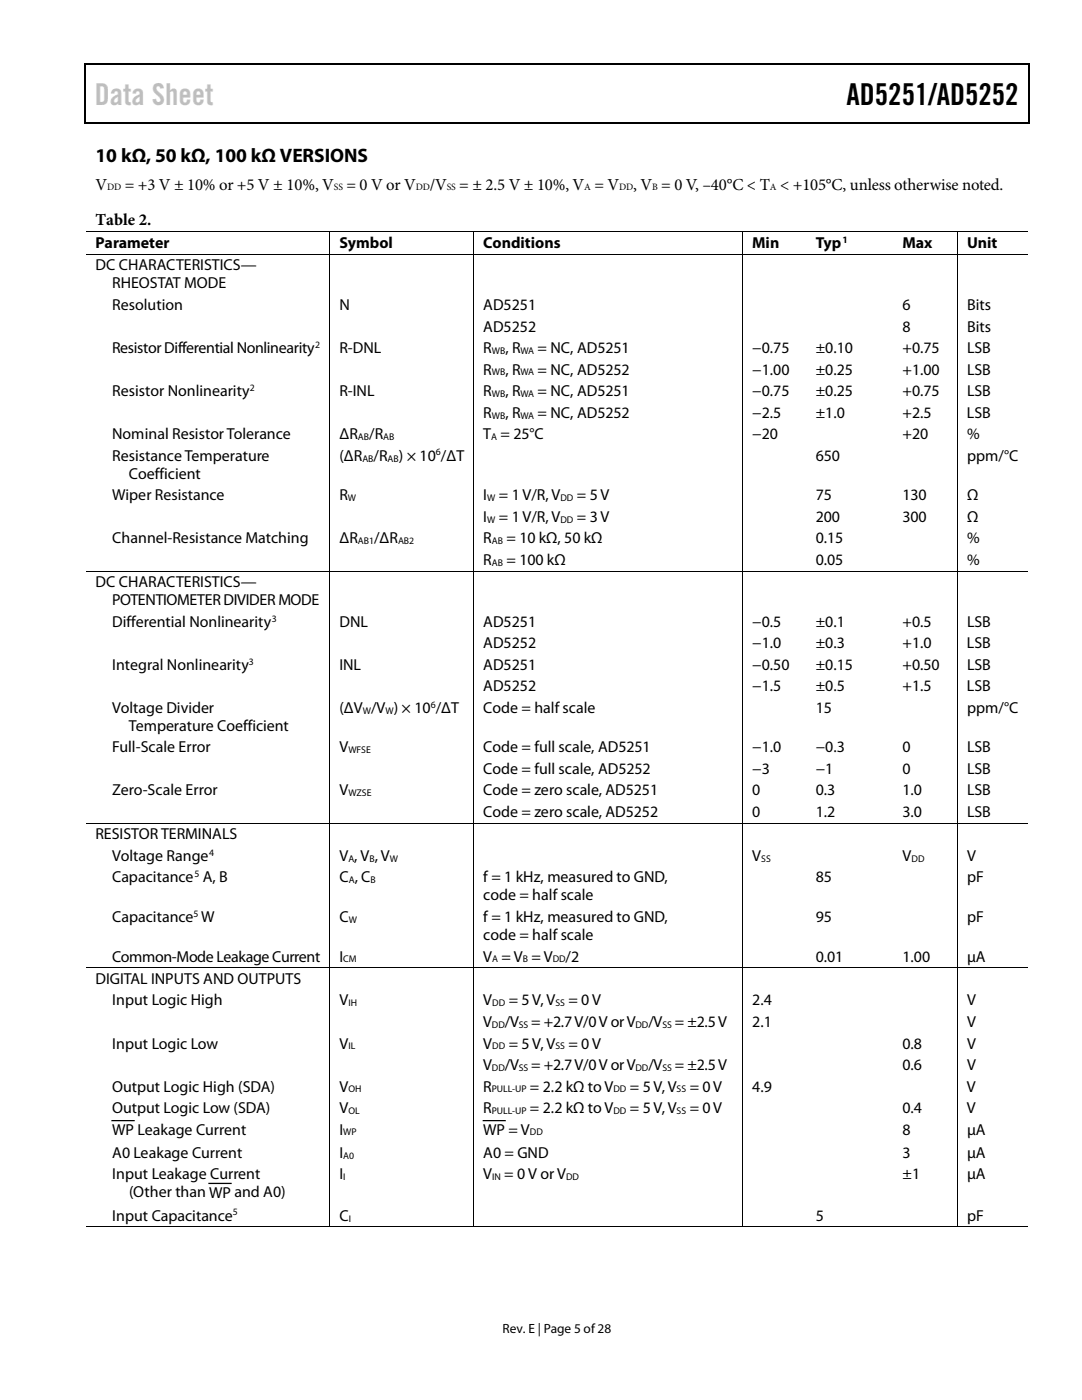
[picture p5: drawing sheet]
<svg xmlns="http://www.w3.org/2000/svg" width="216mm" height="279mm" viewBox="0 0 216 279" stroke-linecap="round" stroke-linejoin="round" font-family="sans-serif">
<defs><g id="words">
<text font-size="6" fill="#c1c1c1" x="18.9" y="20.9">Data Sheet</text>
<text font-size="6" x="168.9" y="20.9">AD5251/AD5252</text>
<text font-size="3.9" x="19" y="32.4">10 kΩ, 50 kΩ, 100 kΩ VERSIONS</text>
<g font-size="3.3">
<text x="19" y="37.8">V</text>
<text x="24.9" y="37.8">= +3 V ± 10% or +5 V ± 10%, V</text>
<text x="69.1" y="37.8">= 0 V or V</text>
<text x="85.8" y="37.8">/V</text>
<text x="91.7" y="37.8">= ± 2.5 V ± 10%, V = V</text>
<text x="126.4" y="37.8">, V = 0 V, –40°C &lt; T &lt; +105°C, unless otherwise noted.</text>
<text x="19" y="45">Table 2.</text>
</g>
<g font-size="3.2">
<text x="19" y="49.5">Parameter</text>
<text x="19.1" y="54">DC CHARACTERISTICS—</text>
<text x="67.7" y="49.5">Symbol</text>
<text x="96.4" y="49.5">Conditions</text>
<text x="150.1" y="49.5">Min</text>
<text x="162.8" y="49.5">Typ</text>
<text x="180.1" y="49.5">Max</text>
<text x="193" y="49.5">Unit</text>
<text x="22.4" y="57.6">RHEOSTAT MODE</text>
<text x="22.4" y="61.9">Resolution</text>
<text x="67.7" y="61.9">N</text>
<text x="96.4" y="61.9">AD5251</text>
<text x="180.1" y="61.9">6</text>
<text x="193" y="61.9">Bits</text>
<text x="22.4" y="70.5">Resistor Differential Nonlinearity</text>
<text x="67.7" y="70.5">R-DNL</text>
<text x="96.4" y="66.2">AD5252</text>
<text x="96.4" y="70.5">R</text>
<text x="100.8" y="70.5">, R</text>
<text x="107.3" y="70.5">= NC, AD5251</text>
<text x="150.1" y="70.5">−0.75</text>
<text x="162.8" y="70.5">±0.10</text>
<text x="180.1" y="66.2">8</text>
<text x="180.1" y="70.5">+0.75</text>
<text x="193" y="66.2">Bits</text>
<text x="193" y="70.5">LSB</text>
<text x="96.4" y="74.8">R</text>
<text x="100.8" y="74.8">, R</text>
<text x="107.3" y="74.8">= NC, AD5252</text>
<text x="150.1" y="74.8">−1.00</text>
<text x="162.8" y="74.8">±0.25</text>
<text x="180.1" y="74.8">+1.00</text>
<text x="193" y="74.8">LSB</text>
<text x="22.4" y="79.1">Resistor Nonlinearity</text>
<text x="67.7" y="79.1">R-INL</text>
<text x="96.4" y="79.1">R</text>
<text x="96.4" y="83.4">R</text>
<text x="100.8" y="79.1">, R</text>
<text x="100.8" y="83.4">, R</text>
<text x="107.3" y="79.1">= NC, AD5251</text>
<text x="107.3" y="83.4">= NC, AD5252</text>
<text x="150.1" y="79.1">−0.75</text>
<text x="150.1" y="83.4">−2.5</text>
<text x="162.8" y="79.1">±0.25</text>
<text x="162.8" y="83.4">±1.0</text>
<text x="180.1" y="83.4">+2.5</text>
<text x="180.1" y="79.1">+0.75</text>
<text x="193" y="83.4">LSB</text>
<text x="193" y="79.1">LSB</text>
<text x="22.4" y="87.7">Nominal Resistor Tolerance</text>
<text x="67.7" y="87.7">ΔR</text>
<text x="73.7" y="87.7">/R</text>
<text x="96.4" y="87.7">T = 25°C</text>
<text x="150.1" y="87.7">−20</text>
<text x="180.1" y="87.7">+20</text>
<text x="193" y="87.7">%</text>
<text x="22.4" y="91.9">Resistance Temperature</text>
<text x="25.7" y="95.5">Coefficient</text>
<text x="67.7" y="91.9">(ΔR</text>
<text x="74.5" y="91.9">/R</text>
<text x="79.6" y="91.9">) × 10 /ΔT</text>
<text x="162.8" y="91.9">650</text>
<text x="193" y="91.9">ppm/°C</text>
<text x="22.4" y="99.8">Wiper Resistance</text>
<text x="67.7" y="99.8">R</text>
<text x="96.4" y="99.8">I</text>
<text x="99.5" y="99.8">= 1V/R, V</text>
<text x="115.1" y="99.8">= 5 V</text>
<text x="162.8" y="99.8">75</text>
<text x="180.1" y="99.8">130</text>
<text x="193" y="99.8">Ω</text>
<text x="96.4" y="104.1">I</text>
<text x="99.5" y="104.1">= 1 V/R, V</text>
<text x="115.1" y="104.1">= 3 V</text>
<text x="162.8" y="104.1">200</text>
<text x="180.1" y="104.1">300</text>
<text x="193" y="104.1">Ω</text>
<text x="22.4" y="108.4">Channel-Resistance Matching</text>
<text x="67.7" y="108.4">ΔR</text>
<text x="74.7" y="108.4">/ΔR</text>
<text x="96.4" y="112.7">R</text>
<text x="96.4" y="108.4">R</text>
<text x="101" y="108.4">= 10 kΩ, 50 kΩ</text>
<text x="101" y="112.7">= 100 kΩ</text>
<text x="162.8" y="108.4">0.15</text>
<text x="162.8" y="112.7">0.05</text>
<text x="193" y="108.4">%</text>
<text x="193" y="112.7">%</text>
<text x="19.1" y="117.2">DC CHARACTERISTICS—</text>
<text x="22.4" y="125.1">Differential Nonlinearity</text>
<text x="22.4" y="120.8">POTENTIOMETER DIVIDER MODE</text>
<text x="67.7" y="125.1">DNL</text>
<text x="96.4" y="125.1">AD5251</text>
<text x="150.1" y="125.1">−0.5</text>
<text x="162.8" y="125.1">±0.1</text>
<text x="180.1" y="125.1">+0.5</text>
<text x="193" y="125.1">LSB</text>
<text x="96.4" y="129.4">AD5252</text>
<text x="150.1" y="129.4">−1.0</text>
<text x="162.8" y="129.4">±0.3</text>
<text x="180.1" y="129.4">+1.0</text>
<text x="193" y="129.4">LSB</text>
<text x="22.4" y="133.7">Integral Nonlinearity</text>
<text x="67.7" y="133.7">INL</text>
<text x="96.4" y="138">AD5252</text>
<text x="96.4" y="133.7">AD5251</text>
<text x="150.1" y="138">−1.5</text>
<text x="150.1" y="133.7">−0.50</text>
<text x="162.8" y="138">±0.5</text>
<text x="162.8" y="133.7">±0.15</text>
<text x="180.1" y="138">+1.5</text>
<text x="180.1" y="133.7">+0.50</text>
<text x="193" y="138">LSB</text>
<text x="193" y="133.7">LSB</text>
<text x="22.4" y="142.3">Voltage Divider</text>
<text x="67.7" y="142.3">(ΔV /V ) × 10 /ΔT</text>
<text x="96.4" y="142.3">Code = half scale</text>
<text x="162.8" y="142.3">15</text>
<text x="193" y="142.3">ppm/°C</text>
<text x="25.7" y="145.9">Temperature Coefficient</text>
<text x="22.4" y="150.2">Full-Scale Error</text>
<text x="67.7" y="150.2">V</text>
<text x="96.4" y="154.5">Code = full scale, AD5252</text>
<text x="96.4" y="150.2">Code = full scale, AD5251</text>
<text x="150.1" y="150.2">−1.0</text>
<text x="150.1" y="154.5">−3</text>
<text x="162.8" y="150.2">−0.3</text>
<text x="162.8" y="154.5">−1</text>
<text x="180.1" y="150.2">0</text>
<text x="180.1" y="154.5">0</text>
<text x="193" y="154.5">LSB</text>
<text x="193" y="150.2">LSB</text>
<text x="22.4" y="158.8">Zero-Scale Error</text>
<text x="67.7" y="158.8">V</text>
<text x="96.4" y="158.8">Code = zero scale, AD5251</text>
<text x="150.1" y="158.8">0</text>
<text x="162.8" y="158.8">0.3</text>
<text x="180.1" y="158.8">1.0</text>
<text x="193" y="158.8">LSB</text>
<text x="19.1" y="167.5">RESISTOR TERMINALS</text>
<text x="96.4" y="163.1">Code = zero scale, AD5252</text>
<text x="150.1" y="163.1">0</text>
<text x="162.8" y="163.1">1.2</text>
<text x="180.1" y="163.1">3.0</text>
<text x="193" y="163.1">LSB</text>
<text x="22.4" y="171.8">Voltage Range</text>
<text x="67.7" y="171.8">V , V , V</text>
<text x="150.1" y="171.8">V</text>
<text x="180.1" y="171.8">V</text>
<text x="193" y="171.8">V</text>
<text x="22.4" y="176.1">Capacitance A, B</text>
<text x="67.7" y="176.1">C , C</text>
<text x="96.4" y="176.1">f = 1 kHz, measured to GND,</text>
<text x="96.4" y="179.7">code = half scale</text>
<text x="162.8" y="176.1">85</text>
<text x="193" y="176.1">pF</text>
<text x="22.4" y="184">Capacitance W</text>
<text x="67.7" y="184">C</text>
<text x="96.4" y="184">f = 1 kHz, measured to GND,</text>
<text x="162.8" y="184">95</text>
<text x="193" y="184">pF</text>
<text x="22.4" y="191.9">Common-Mode Leakage Current</text>
<text x="67.7" y="191.9">I</text>
<text x="96.4" y="191.9">V = V = V</text>
<text x="96.4" y="187.6">code = half scale</text>
<text x="112.9" y="191.9">/2</text>
<text x="162.8" y="191.9">0.01</text>
<text x="180.1" y="191.9">1.00</text>
<text x="193" y="191.9">µA</text>
<text x="19.1" y="196.3">DIGITAL INPUTS AND OUTPUTS</text>
<text x="22.4" y="200.7">Input Logic High</text>
<text x="67.7" y="200.7">V</text>
<text x="96.4" y="200.7">V</text>
<text x="101.5" y="200.7">= 5 V, V</text>
<text x="113.4" y="200.7">= 0 V</text>
<text x="150.1" y="200.7">2.4</text>
<text x="193" y="200.7">V</text>
<text x="22.4" y="209.3">Input Logic Low</text>
<text x="67.7" y="209.3">V</text>
<text x="96.4" y="209.3">V</text>
<text x="96.4" y="204.9">V</text>
<text x="100.7" y="204.9">/V</text>
<text x="101.5" y="209.3">= 5 V, V</text>
<text x="106" y="204.9">= +2.7 V/0 V or V</text>
<text x="113.4" y="209.3">= 0 V</text>
<text x="129.4" y="204.9">/V</text>
<text x="134.7" y="204.9">= ±2.5 V</text>
<text x="150.1" y="204.9">2.1</text>
<text x="180.1" y="209.3">0.8</text>
<text x="193" y="209.3">V</text>
<text x="193" y="204.9">V</text>
<text x="96.4" y="213.5">V</text>
<text x="100.7" y="213.5">/V</text>
<text x="106" y="213.5">= +2.7 V/0 V or V</text>
<text x="129.4" y="213.5">/V</text>
<text x="134.7" y="213.5">= ±2.5 V</text>
<text x="180.1" y="213.5">0.6</text>
<text x="193" y="213.5">V</text>
<text x="22.4" y="217.8">Output Logic High (SDA)</text>
<text x="67.7" y="217.8">V</text>
<text x="96.4" y="217.8">R</text>
<text x="105.7" y="217.8">= 2.2 kΩ to V</text>
<text x="125.7" y="217.8">= 5 V, V</text>
<text x="137.6" y="217.8">= 0 V</text>
<text x="150.1" y="217.8">4.9</text>
<text x="193" y="217.8">V</text>
<text x="22.4" y="222.1">Output Logic Low (SDA)</text>
<text x="22.4" y="226.5">WP Leakage Current</text>
<text x="67.7" y="222.1">V</text>
<text x="67.7" y="226.4">I</text>
<text x="96.4" y="222.1">R</text>
<text x="96.4" y="226.5">WP = V</text>
<text x="105.7" y="222.1">= 2.2 kΩ to V</text>
<text x="125.7" y="222.1">= 5 V, V</text>
<text x="137.6" y="222.1">= 0 V</text>
<text x="180.1" y="222.1">0.4</text>
<text x="180.1" y="226.4">8</text>
<text x="193" y="222.1">V</text>
<text x="193" y="226.4">µA</text>
<text x="22.4" y="231.1">A0 Leakage Current</text>
<text x="67.7" y="231.1">I</text>
<text x="96.4" y="231.1">A0 = GND</text>
<text x="180.1" y="231.1">3</text>
<text x="193" y="231.1">µA</text>
<text x="22.4" y="235.4">Input Leakage Current</text>
<text x="25.7" y="239">(Other than WP and A0)</text>
<text x="67.7" y="235.4">I</text>
<text x="96.4" y="235.4">V</text>
<text x="100.6" y="235.4">= 0 V or V</text>
<text x="180.1" y="235.4">±1</text>
<text x="193" y="235.4">µA</text>
<text x="22.4" y="243.6">Input Capacitance</text>
<text x="67.7" y="243.6">C</text>
<text x="162.8" y="243.6">5</text>
<text x="193" y="243.6">pF</text>
</g>
<text font-size="2.7" x="100.3" y="266">Rev. E | Page 5 of28</text>
<g font-size="1.9">
<text x="21.4" y="38">DD</text>
<text x="66.6" y="38">SS</text>
<text x="83" y="38">DD</text>
<text x="89.2" y="38">SS</text>
<text x="116.6" y="38">A</text>
<text x="123.6" y="38">DD</text>
<text x="130.1" y="38">B</text>
<text x="153.6" y="38">A</text>
<text x="168.1" y="48.4">1</text>
<text x="62.9" y="69.4">2</text>
<text x="98.1" y="70.7">WB</text>
<text x="103.9" y="70.7">WA</text>
<text x="98.1" y="74.9">WB</text>
<text x="103.9" y="74.9">WA</text>
<text x="49.8" y="78">2</text>
<text x="98.1" y="79.2">WB</text>
<text x="98.1" y="83.5">WB</text>
<text x="103.9" y="79.2">WA</text>
<text x="103.9" y="83.5">WA</text>
<text x="71.4" y="87.8">AB</text>
<text x="76.5" y="87.8">AB</text>
<text x="98" y="87.8">A</text>
<text x="72.3" y="92.1">AB</text>
<text x="77.3" y="92.1">AB</text>
<text x="87" y="90.9">6</text>
<text x="69.4" y="100">W</text>
<text x="97.2" y="100">W</text>
<text x="111.8" y="100">DD</text>
<text x="97.2" y="104.3">W</text>
<text x="111.8" y="104.3">DD</text>
<text x="71.4" y="108.6">AB1</text>
<text x="79.4" y="108.6">AB2</text>
<text x="98.1" y="108.6">AB</text>
<text x="98.1" y="112.9">AB</text>
<text x="54.3" y="124">3</text>
<text x="49.7" y="132.6">3</text>
<text x="72.4" y="142.5">W</text>
<text x="76.9" y="142.5">W</text>
<text x="85.9" y="141.2">6</text>
<text x="69.5" y="150.3">WFSE</text>
<text x="69.5" y="158.9">WZSE</text>
<text x="41.7" y="170.8">4</text>
<text x="69.5" y="172">A</text>
<text x="73.7" y="172">B</text>
<text x="77.8" y="172">W</text>
<text x="151.9" y="172">SS</text>
<text x="181.9" y="172">DD</text>
<text x="38.8" y="175">5</text>
<text x="69.6" y="176.3">A</text>
<text x="74" y="176.3">B</text>
<text x="38.6" y="182.9">5</text>
<text x="69.6" y="184.1">W</text>
<text x="68.5" y="192.1">CM</text>
<text x="98.2" y="192.1">A</text>
<text x="104.3" y="192.1">B</text>
<text x="110.3" y="192.1">DD</text>
<text x="69.5" y="200.8">IH</text>
<text x="98.2" y="200.8">DD</text>
<text x="110.8" y="200.8">SS</text>
<text x="69.5" y="209.4">IL</text>
<text x="98.2" y="205.1">DD</text>
<text x="98.2" y="209.4">DD</text>
<text x="103.5" y="205.1">SS</text>
<text x="110.8" y="209.4">SS</text>
<text x="126.8" y="205.1">DD</text>
<text x="132.2" y="205.1">SS</text>
<text x="98.2" y="213.7">DD</text>
<text x="103.5" y="213.7">SS</text>
<text x="126.8" y="213.7">DD</text>
<text x="132.2" y="213.7">SS</text>
<text x="69.5" y="218">OH</text>
<text x="98.1" y="218">PULL-UP</text>
<text x="122.4" y="218">DD</text>
<text x="135" y="218">SS</text>
<text x="68.5" y="226.6">WP</text>
<text x="69.5" y="222.3">OL</text>
<text x="98.1" y="222.3">PULL-UP</text>
<text x="105.7" y="226.6">DD</text>
<text x="122.4" y="222.3">DD</text>
<text x="135" y="222.3">SS</text>
<text x="68.5" y="231.3">A0</text>
<text x="68.5" y="235.5">I</text>
<text x="98.2" y="235.5">IN</text>
<text x="112.9" y="235.5">DD</text>
<text x="46.4" y="242.6">5</text>
<text x="69.6" y="243.8">I</text>
</g>
<g font-size=".3">
<text x="167.9" y="49.5">10F</text>
<text x="41.6" y="171.8">13F</text>
<text x="38.6" y="176.1">14F</text>
<text x="27.4" y="226.4">A</text>
<text x="100.8" y="225">E</text>
<text x="46.1" y="237.6">E</text>
</g>
</g></defs>
<g fill="#000">
<path d="M16.9 12.7h.2v1h-.2zM16.9 12.7h.2v.3h-.2zM82.5 12.7h.3v.3h-.3zM205.1 12.7h.3v1h-.3zM205.1 12.7h.3v.3h-.3zM16.9 24.4h.2v.2h-.2zM82.3 24.4h.2v.2h-.2zM205.1 24.4h.3v.2h-.3zM65.7 46.1h.2v.2h-.2zM65.7 50.7h.2v.1h-.2zM94.4 46.1h.2v.2h-.2zM94.4 50.7h.2v.1h-.2z"/>
<path d="M148.1 46.1h.2v.2h-.2zM148.1 50.7h.2v.1h-.2zM160.9 46.1h.1v.2h-.1zM160.9 50.7h.1v.1h-.1zM178.2 46.1h.2v.2h-.2zM178.2 50.7h.2v.1h-.2zM191 46.1h.1v.2h-.1zM191 50.7h.1v.1h-.1zM65.7 113.9h.2v.1h-.2zM94.4 113.9h.2v.1h-.2zM148.1 113.9h.2v.1h-.2zM160.9 113.9h.1v.1h-.1z"/>
<path d="M178.2 113.9h.2v.1h-.2zM191 113.9h.1v.1h-.1zM65.7 164.2h.2v.2h-.2zM94.4 164.2h.2v.2h-.2zM148.1 164.2h.2v.2h-.2zM160.9 164.2h.1v.2h-.1zM178.2 164.2h.2v.2h-.2zM191 164.2h.1v.2h-.1zM65.7 193h.2v.2h-.2zM94.4 193h.2v.2h-.2zM148.1 193h.2v.2h-.2zM160.9 193h.1v.2h-.1z"/>
<path d="M178.2 193h.2v.2h-.2zM191 193h.1v.2h-.1zM65.7 244.8h.2v.1h-.2zM65.9 244.8h.2v.1h-.2zM94.4 244.8h.2v.1h-.2zM94.6 244.8h.2v.1h-.2zM148.1 244.8h.2v.1h-.2zM148.3 244.8h.2v.1h-.2zM160.9 244.8h.1v.1h-.1zM178.2 244.8h.2v.1h-.2zM191 244.8h.1v.1h-.1zM191.1 244.8h.2v.1h-.2z"/>
</g>
<path d="M17 13.7v10.7M17.1 12.8h65.4M82.8 12.8h122.3M205.2 13.7v10.7M17.1 24.5h188M22.4 223.6h4.4M41.7 236.2h4.4M96.4 223.6h4.4" fill="none" stroke="#000" stroke-width=".25"/>
<g fill="none" stroke="#000" stroke-width=".2">
<path d="M17.1 46.2h48.6M17.1 50.8h48.6M65.8 46.3v4.4M65.8 50.8v63.1M65.9 46.2h28.5M65.9 50.8h28.5M94.5 46.3v4.4M94.5 50.8v63.1M94.6 46.2h53.5M94.6 50.8h53.5M148.2 46.3v4.4M148.2 50.8v63.1"/>
<path d="M148.3 46.2h12.6M148.3 50.8h12.6M161 46.2h17.2M161 50.8h17.2M178.4 46.2h12.6M178.4 50.8h12.6M191.1 46.3v4.4M191.1 50.8v63.1M191.1 46.2h14M191.1 50.8h14M17.1 114h48.6M65.8 114v50.2"/>
<path d="M65.9 114h28.5M94.5 114v50.2M94.6 114h53.5M148.2 114v50.2M148.3 114h12.6M161 114h17.2M178.4 114h12.6M191.1 114v50.2M191.1 114h14M17.1 164.3h48.6M65.8 164.4v28.6M65.9 164.3h28.5"/>
<path d="M94.5 164.4v28.6M94.6 164.3h53.5M148.2 164.4v28.6M148.3 164.3h12.6M161 164.3h17.2M178.4 164.3h12.6M191.1 164.4v28.6M191.1 164.3h14M17.1 193.1h48.6M65.8 193.2v51.6M65.9 193.1h28.5M94.5 193.2v51.6"/>
<path d="M94.6 193.1h53.5M148.2 193.2v51.6M148.3 193.1h12.6M161 193.1h17.2M178.4 193.1h12.6M191.1 193.2v51.6M191.1 193.1h14M17.1 244.9h48.6M66.1 244.9h28.3M94.8 244.9h53.3M148.5 244.9h12.4M161 244.9h17.2"/>
<path d="M178.4 244.9h12.6M191.3 244.9h13.8"/>
</g>
<use href="#words"/>
</svg>
